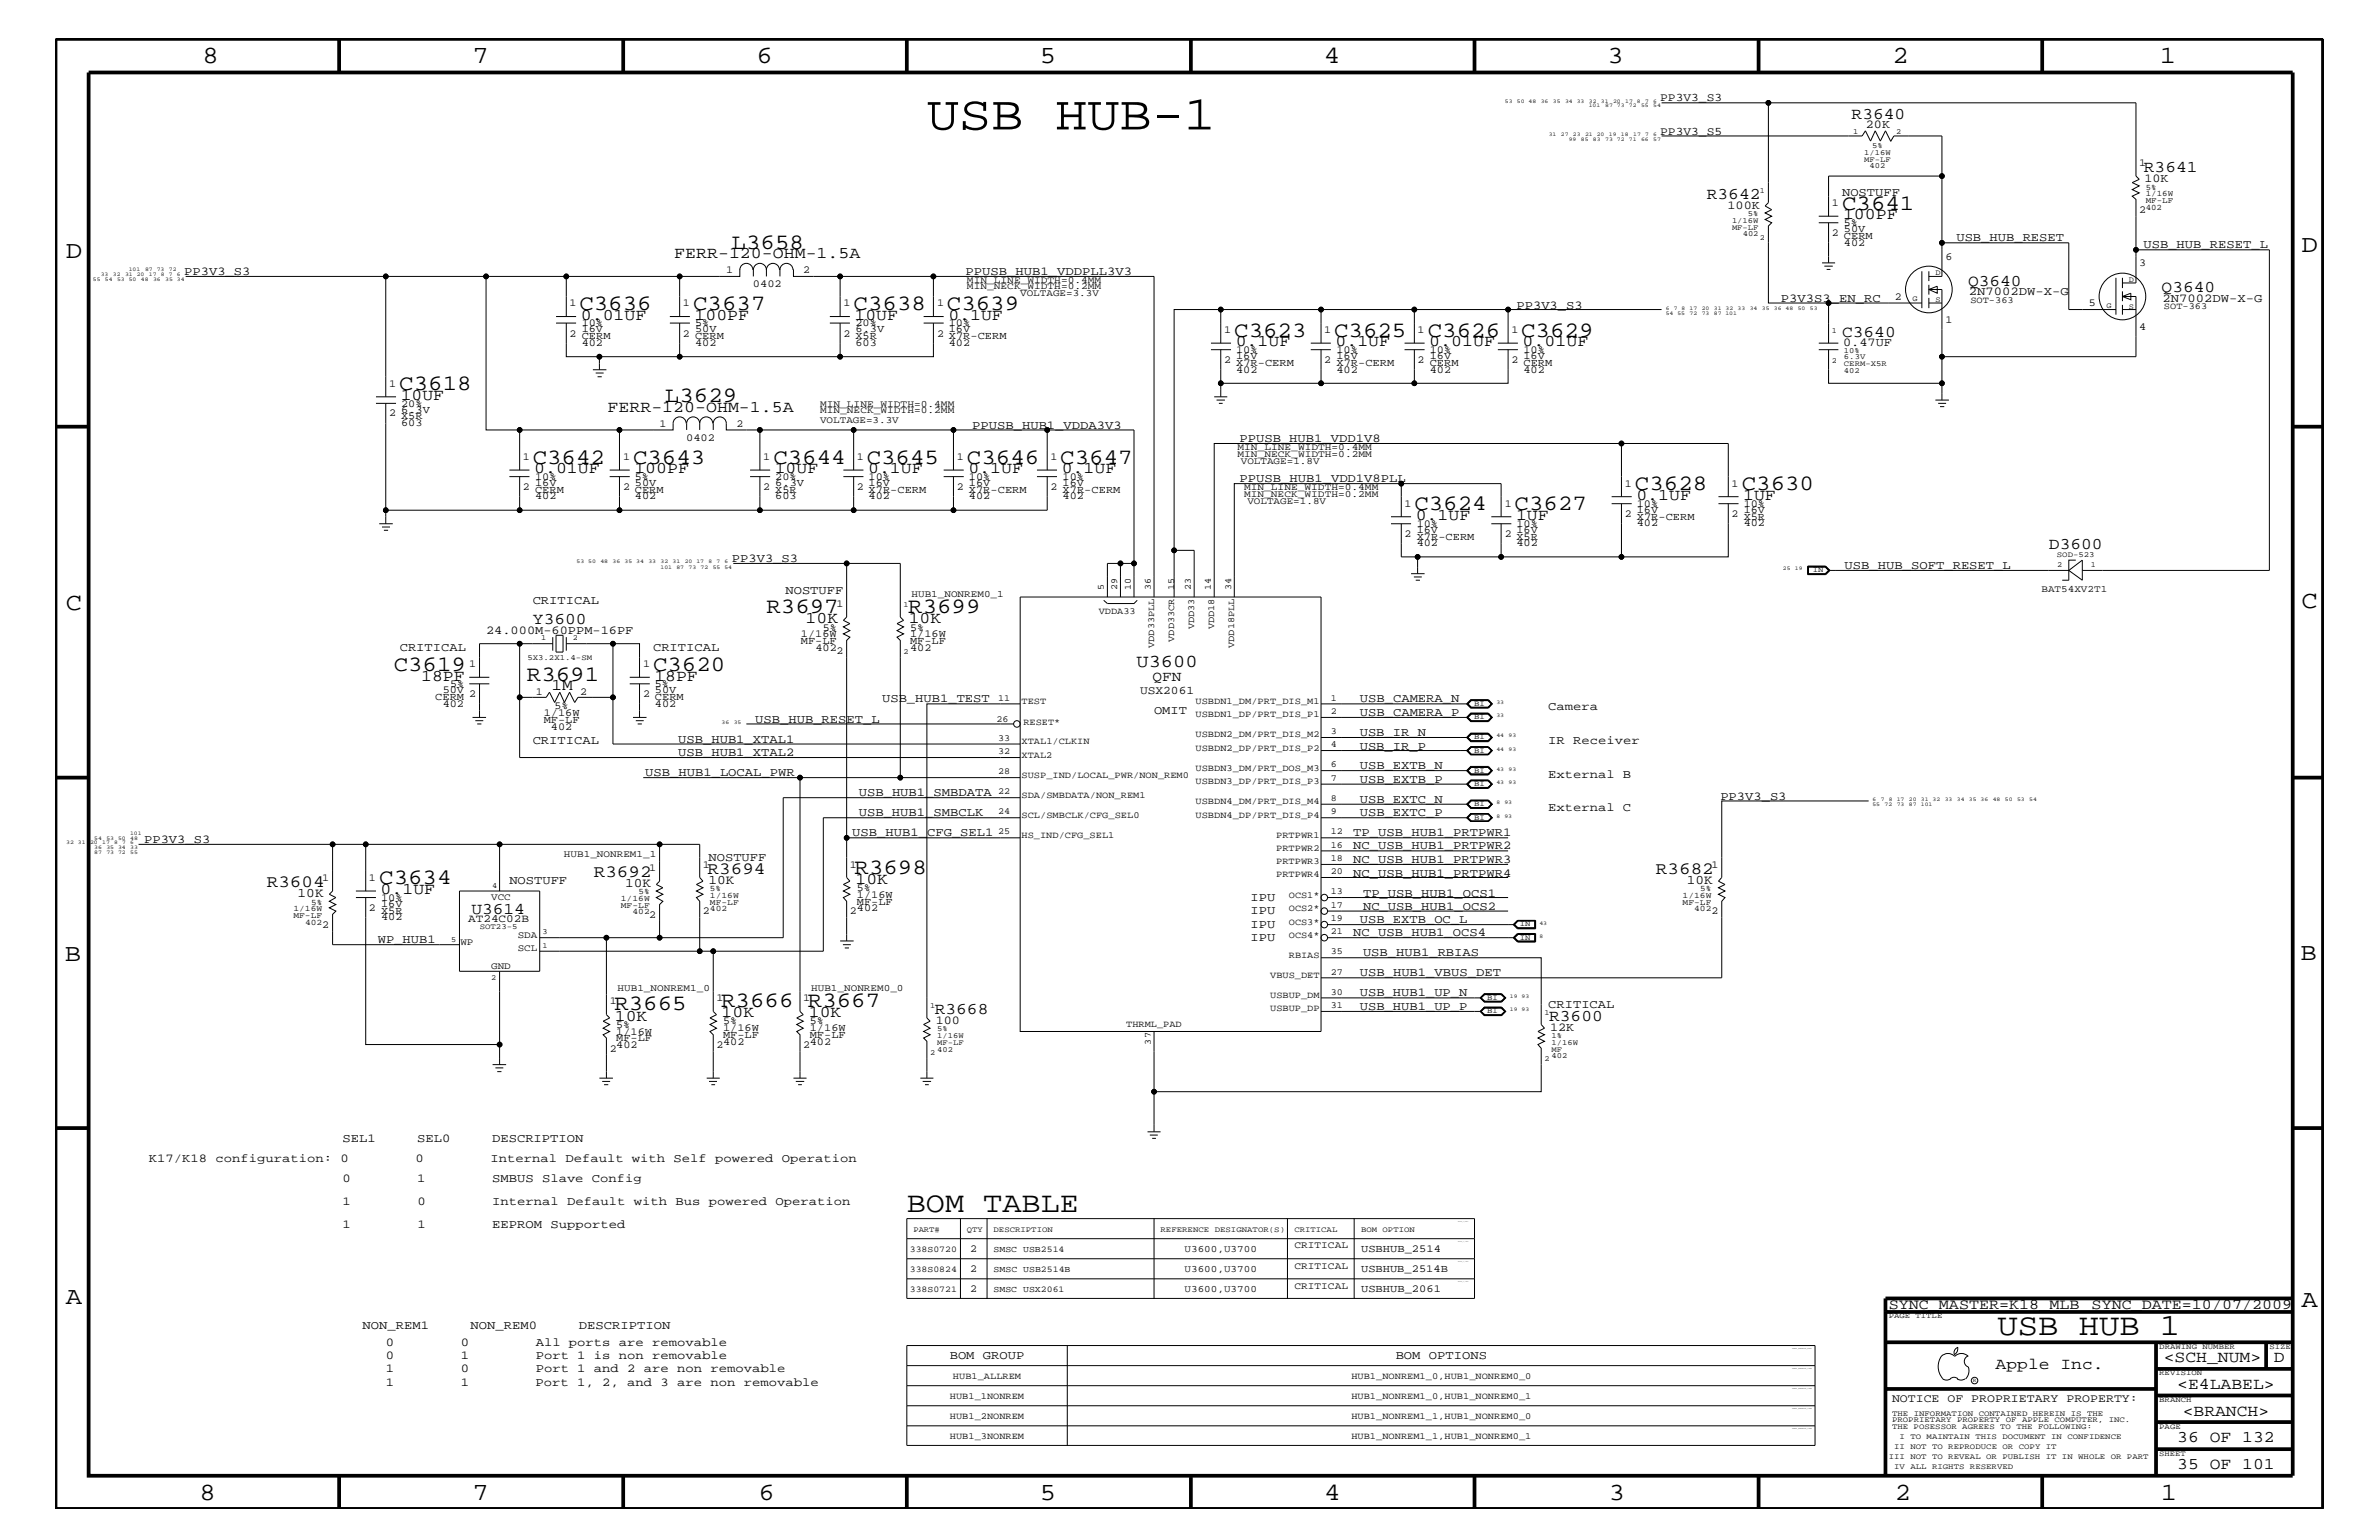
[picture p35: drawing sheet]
<svg xmlns="http://www.w3.org/2000/svg" width="432mm" height="279mm" viewBox="0 0 432 279" stroke-linecap="round" stroke-linejoin="round" font-family="sans-serif">
<defs><g id="words">
<text font-size="8.8" x="168.2" y="23.5">USB HUB-1</text>
<text font-size="5.6" x="362.5" y="242.3">USB HUB 1</text>
<text font-size="5.2" x="164.6" y="219.8">BOM TABLE</text>
<g font-size="4.5">
<text x="36.7" y="11.5">8</text>
<text x="85.8" y="11.5">7</text>
<text x="137.3" y="11.5">6</text>
<text x="188.7" y="11.5">5</text>
<text x="240.3" y="11.5">4</text>
<text x="291.8" y="11.5">3</text>
<text x="343.5" y="11.5">2</text>
<text x="392" y="11.5">1</text>
<text x="11.9" y="46.8">D</text>
<text x="417.7" y="45.7">D</text>
<text x="11.9" y="110.6">C</text>
<text x="417.7" y="110.3">C</text>
<text x="11.8" y="174.3">B</text>
<text x="417.6" y="174.2">B</text>
<text x="11.9" y="236.7">A</text>
<text x="417.7" y="237.1">A</text>
<text x="36.2" y="272.1">8</text>
<text x="85.8" y="272.1">7</text>
<text x="137.7" y="272.1">6</text>
<text x="188.7" y="272.1">5</text>
<text x="240.4" y="272.1">4</text>
<text x="292" y="272.1">3</text>
<text x="343.9" y="272.1">2</text>
<text x="392.2" y="272.1">1</text>
</g>
<g font-size="4">
<text x="334.3" y="38">C3641</text>
<text x="132.8" y="45.2">L3658</text>
<text x="105.2" y="56.2">C3636</text>
<text x="125.8" y="56.2">C3637</text>
<text x="154.9" y="56.2">C3638</text>
<text x="171.9" y="56.2">C3639</text>
<text x="224" y="61.1">C3623</text>
<text x="242.1" y="61.1">C3625</text>
<text x="259.2" y="61.1">C3626</text>
<text x="276.1" y="61.1">C3629</text>
<text x="72.5" y="70.7">C3618</text>
<text x="120.7" y="73">L3629</text>
<text x="96.7" y="84.1">C3642</text>
<text x="114.9" y="84.1">C3643</text>
<text x="140.4" y="84.1">C3644</text>
<text x="157.3" y="84.1">C3645</text>
<text x="175.5" y="84.1">C3646</text>
<text x="192.4" y="84.1">C3647</text>
<text x="296.8" y="88.9">C3628</text>
<text x="316.1" y="88.9">C3630</text>
<text x="256.7" y="92.6">C3624</text>
<text x="274.9" y="92.6">C3627</text>
<text x="139.1" y="111.2">R3697</text>
<text x="164.8" y="111.2">R3699</text>
<text x="71.5" y="121.7">C3619</text>
<text x="95.6" y="123.5">R3691</text>
<text x="118.5" y="121.7">C3620</text>
<text x="68.8" y="160.5">C3634</text>
<text x="155.1" y="158.5">R3698</text>
<text x="111.5" y="183.3">R3665</text>
<text x="130.9" y="182.7">R3666</text>
<text x="146.6" y="182.7">R3667</text>
</g>
<text font-size="3.3" x="206.3" y="121">U3600</text>
<g font-size="3.1">
<text x="48.4" y="160.9">R3604</text>
<text x="107.8" y="159.1">R3692</text>
<text x="128.4" y="158.5">R3694</text>
<text x="300.6" y="158.5">R3682</text>
</g>
<g font-size="3">
<text x="336.1" y="21.6">R3640</text>
<text x="389.1" y="31.2">R3641</text>
<text x="309.8" y="36.1">R3642</text>
<text x="334.5" y="39.8">100PF</text>
<text x="122.4" y="46.8">FERR-120-OHM-1.5A</text>
<text x="357.2" y="51.8">Q3640</text>
<text x="392.3" y="53">Q3640</text>
<text x="105.4" y="58">0.01UF</text>
<text x="126.1" y="58">100PF</text>
<text x="155.1" y="58">10UF</text>
<text x="172.1" y="58">0.1UF</text>
<text x="224.3" y="62.9">0.1UF</text>
<text x="242.4" y="62.9">0.1UF</text>
<text x="259.4" y="62.9">0.01UF</text>
<text x="276.4" y="62.9">0.01UF</text>
<text x="334.3" y="61.1">C3640</text>
<text x="72.7" y="72.6">10UF</text>
<text x="110.3" y="74.7">FERR-120-OHM-1.5A</text>
<text x="96.9" y="85.9">0.01UF</text>
<text x="115.1" y="85.9">100PF</text>
<text x="140.6" y="85.9">10UF</text>
<text x="157.6" y="85.9">0.1UF</text>
<text x="175.8" y="85.9">0.1UF</text>
<text x="192.7" y="85.9">0.1UF</text>
<text x="257" y="94.3">0.1UF</text>
<text x="275.2" y="94.3">1UF</text>
<text x="297" y="90.7">0.1UF</text>
<text x="316.4" y="90.7">1UF</text>
<text x="371.9" y="99.7">D3600</text>
<text x="96.7" y="113.1">Y3600</text>
<text x="146.2" y="113.1">10K</text>
<text x="164.9" y="113.1">10K</text>
<text x="76.5" y="123.5">18PF</text>
<text x="100.1" y="125.2">1M</text>
<text x="118.8" y="123.5">18PF</text>
<text x="155.3" y="160.3">10K</text>
<text x="69.1" y="162.2">0.1UF</text>
<text x="85.6" y="165.8">U3614</text>
<text x="111.6" y="185.2">10K</text>
<text x="131" y="184.6">10K</text>
<text x="146.8" y="184.6">10K</text>
<text x="169.7" y="184">R3668</text>
<text x="281.2" y="185.2">R3600</text>
<text x="362.2" y="248.4">Apple Inc.</text>
<text x="392.7" y="247.1">&lt;SCH_NUM&gt;</text>
<text x="395.2" y="252">&lt;E4LABEL&gt;</text>
<text x="412.7" y="247.1">D</text>
<text x="396.2" y="256.8">&lt;BRANCH&gt;</text>
<text x="395.2" y="261.6">36 OF 132</text>
<text x="395.2" y="266.6">35 OF 101</text>
</g>
<g font-size="2.7">
<text x="342.8" y="237.4">SYNC_MASTER=K18_MLB</text>
<text x="379.6" y="237.4">SYNC_DATE=10/07/2009</text>
</g>
<text font-size="2.6" x="209.2" y="123.5">QFN</text>
<g font-size="2.4">
<text x="113.5" y="160.9">10K</text>
<text x="128.6" y="160.3">10K</text>
<text x="306.2" y="160.3">10K</text>
<text x="54" y="162.8">10K</text>
</g>
<g font-size="2.2">
<text x="338.7" y="23.3">20K</text>
<text x="334.3" y="35.6">NOSTUFF</text>
<text x="389.2" y="33">10K</text>
<text x="313.5" y="37.9">100K</text>
<text x="355.1" y="43.8">USB_HUB_RESET</text>
<text x="389" y="45.1">USB_HUB_RESET_L</text>
<text x="33.4" y="49.9">PP3V3_S3</text>
<text x="175.3" y="49.9">PPUSB_HUB1_VDDPLL3V3</text>
<text x="357.4" y="53.5">2N7002DW-X-G</text>
<text x="275.3" y="56">PP3V3_S3</text>
<text x="323.3" y="54.7">P3V3S3_EN_RC</text>
<text x="392.5" y="54.7">2N7002DW-X-G</text>
<text x="334.5" y="62.9">0.47UF</text>
<text x="176.4" y="77.8">PPUSB_HUB1_VDDA3V3</text>
<text x="225" y="80.2">PPUSB_HUB1_VDD1V8</text>
<text x="225" y="87.5">PPUSB_HUB1_VDD1V8PLL</text>
<text x="132.8" y="102.1">PP3V3_S3</text>
<text x="142.6" y="107.7">NOSTUFF</text>
<text x="334.8" y="103.2">USB_HUB_SOFT_RESET_L</text>
<text x="96.7" y="109.5">CRITICAL</text>
<text x="72.6" y="118.1">CRITICAL</text>
<text x="88.2" y="115">24.000M-60PPM-16PF</text>
<text x="118.5" y="118.1">CRITICAL</text>
<text x="137.1" y="131.1">USB_HUB_RESET_L</text>
<text x="160.1" y="127.5">USB_HUB1_TEST</text>
<text x="209.5" y="129.6">OMIT</text>
<text x="246.8" y="127.5">USB_CAMERA_N</text>
<text x="246.8" y="129.9">USB_CAMERA_P</text>
<text x="281" y="128.9">Camera</text>
<text x="96.7" y="135">CRITICAL</text>
<text x="123.1" y="137.2">USB_HUB1_XTAL2</text>
<text x="123.1" y="134.7">USB_HUB1_XTAL1</text>
<text x="246.8" y="136">USB_IR_P</text>
<text x="246.8" y="133.5">USB_IR_N</text>
<text x="281" y="135">IR Receiver</text>
<text x="117.1" y="140.8">USB_HUB1_LOCAL_PWR</text>
<text x="246.8" y="139.6">USB_EXTB_N</text>
<text x="246.8" y="142">USB_EXTB_P</text>
<text x="281" y="141.1">External B</text>
<text x="155.9" y="148.1">USB_HUB1_SMBCLK</text>
<text x="155.9" y="144.5">USB_HUB1_SMBDATA</text>
<text x="246.8" y="148.1">USB_EXTC_P</text>
<text x="246.8" y="145.7">USB_EXTC_N</text>
<text x="281" y="147.1">External C</text>
<text x="312.3" y="145.1">PP3V3_S3</text>
<text x="26.2" y="152.9">PP3V3_S3</text>
<text x="154.7" y="151.8">USB_HUB1_CFG_SEL1</text>
<text x="245.6" y="151.8">TP_USB_HUB1_PRTPWR1</text>
<text x="245.6" y="154.1">NC_USB_HUB1_PRTPWR2</text>
<text x="92.5" y="160.5">NOSTUFF</text>
<text x="128.6" y="156.2">NOSTUFF</text>
<text x="245.6" y="156.6">NC_USB_HUB1_PRTPWR3</text>
<text x="245.6" y="159">NC_USB_HUB1_PRTPWR4</text>
<text x="227" y="163.5">IPU</text>
<text x="227" y="165.9">IPU</text>
<text x="246.8" y="167.5">USB_EXTB_OC_L</text>
<text x="247.4" y="165">NC_USB_HUB1_OCS2</text>
<text x="247.4" y="162.7">TP_USB_HUB1_OCS1</text>
<text x="68.6" y="171.1">WP_HUB1</text>
<text x="227" y="168.3">IPU</text>
<text x="227" y="170.7">IPU</text>
<text x="245.6" y="169.9">NC_USB_HUB1_OCS4</text>
<text x="247.4" y="173.5">USB_HUB1_RBIAS</text>
<text x="246.8" y="177.2">USB_HUB1_VBUS_DET</text>
<text x="169.8" y="185.8">100</text>
<text x="246.8" y="183.2">USB_HUB1_UP_P</text>
<text x="246.8" y="180.8">USB_HUB1_UP_N</text>
<text x="281" y="182.9">CRITICAL</text>
<text x="281.3" y="187">12K</text>
<text x="62.1" y="207.1">SEL1</text>
<text x="75.7" y="207.1">SEL0</text>
<text x="89.3" y="207.1">DESCRIPTION</text>
<text x="27" y="210.8">K17/K18 configuration: 0</text>
<text x="62.1" y="214.4">0</text>
<text x="75.4" y="210.8">0</text>
<text x="75.7" y="214.4">1</text>
<text x="89" y="210.8">Internal Default with Self powered Operation</text>
<text x="89.3" y="214.4">SMBUS Slave Config</text>
<text x="62.1" y="218.6">1</text>
<text x="75.7" y="218.6">0</text>
<text x="89.4" y="218.6">Internal Default with Bus powered Operation</text>
<text x="62.1" y="222.9">1</text>
<text x="75.7" y="222.9">1</text>
<text x="89.4" y="222.9">EEPROM Supported</text>
<text x="65.8" y="241.1">NON_REM1</text>
<text x="70" y="244.1">0</text>
<text x="83.6" y="244.1">0</text>
<text x="85.4" y="241.1">NON_REM0</text>
<text x="97.2" y="244.1">All ports are removable</text>
<text x="105.1" y="241.1">DESCRIPTION</text>
<text x="70" y="251.4">1</text>
<text x="70" y="248.9">1</text>
<text x="70" y="246.5">0</text>
<text x="83.6" y="251.4">1</text>
<text x="83.6" y="246.5">1</text>
<text x="83.6" y="248.9">0</text>
<text x="97.2" y="251.4">Port 1, 2, and 3 are non removable</text>
<text x="97.2" y="246.5">Port 1 is non removable</text>
<text x="97.2" y="248.9">Port 1 and 2 are non removable</text>
<text x="172.4" y="246.5">BOM GROUP</text>
<text x="253.3" y="246.5">BOM OPTIONS</text>
</g>
<g font-size="2.1">
<text x="301.3" y="18.4">PP3V3_S3</text>
<text x="301.3" y="24.4">PP3V3_S5</text>
<text x="206.9" y="125.9">USX2061</text>
<text x="343.4" y="254.4">NOTICE OF PROPRIETARY PROPERTY:</text>
</g>
<text font-size="2" x="85" y="167.2">AT24C02B</text>
<g font-size="1.9">
<text x="388.3" y="30.2">1</text>
<text x="332.5" y="37.4">1</text>
<text x="334.7" y="41">5%</text>
<text x="388.3" y="38.6">2</text>
<text x="332.5" y="42.9">2</text>
<text x="334.7" y="43.4">CERM</text>
<text x="334.7" y="42.1">50V</text>
<text x="334.7" y="44.6">402</text>
<text x="353.1" y="47.1">6</text>
<text x="131.8" y="49.6">1</text>
<text x="136.7" y="52.1">0402</text>
<text x="145.8" y="49.6">2</text>
<text x="388.3" y="48.3">3</text>
<text x="103.4" y="55.6">1</text>
<text x="105.6" y="59.2">10%</text>
<text x="124" y="55.6">1</text>
<text x="126.2" y="59.2">5%</text>
<text x="153.1" y="55.6">1</text>
<text x="155.3" y="59.2">20%</text>
<text x="170.1" y="55.6">1</text>
<text x="172.2" y="59.2">10%</text>
<text x="343.9" y="54.4">2</text>
<text x="353.1" y="58.6">1</text>
<text x="379.1" y="55.6">5</text>
<text x="388.3" y="59.8">4</text>
<text x="103.4" y="61.1">2 CERM</text>
<text x="105.6" y="62.8">402</text>
<text x="105.6" y="60.3">16V</text>
<text x="124" y="61.1">2 CERM</text>
<text x="126.2" y="62.8">402</text>
<text x="126.2" y="60.3">50V</text>
<text x="153.1" y="61.1">2 X5R</text>
<text x="155.3" y="62.8">603</text>
<text x="155.3" y="60.3">6.3V</text>
<text x="170.1" y="61.1">2 X7R-CERM</text>
<text x="172.2" y="60.3">16V</text>
<text x="172.2" y="62.8">402</text>
<text x="222.2" y="60.4">1</text>
<text x="222.2" y="65.9">2</text>
<text x="224.4" y="65.1">16V</text>
<text x="224.4" y="64">10%</text>
<text x="240.4" y="60.4">1</text>
<text x="240.4" y="65.9">2</text>
<text x="242.6" y="65.1">16V</text>
<text x="242.6" y="64">10%</text>
<text x="257.3" y="60.4">1</text>
<text x="257.3" y="65.9">2</text>
<text x="259.5" y="65.1">16V</text>
<text x="259.5" y="64">10%</text>
<text x="274.3" y="60.4">1</text>
<text x="274.3" y="65.9">2</text>
<text x="276.5" y="65.1">16V</text>
<text x="276.5" y="64">10%</text>
<text x="70.6" y="70.1">1</text>
<text x="224.4" y="66.4">X7R-CERM</text>
<text x="224.4" y="67.6">402</text>
<text x="242.6" y="66.4">X7R-CERM</text>
<text x="242.6" y="67.6">402</text>
<text x="259.5" y="67.6">402</text>
<text x="259.5" y="66.4">CERM</text>
<text x="276.5" y="67.6">402</text>
<text x="276.5" y="66.4">CERM</text>
<text x="70.6" y="75.6">2</text>
<text x="72.8" y="74.9">6.3V</text>
<text x="72.8" y="77.3">603</text>
<text x="72.8" y="76.1">X5R</text>
<text x="72.8" y="73.8">20%</text>
<text x="119.7" y="77.4">1</text>
<text x="133.7" y="77.4">2</text>
<text x="94.9" y="83.5">1</text>
<text x="113.1" y="83.5">1</text>
<text x="124.5" y="80">0402</text>
<text x="138.5" y="83.5">1</text>
<text x="155.5" y="83.5">1</text>
<text x="173.7" y="83.5">1</text>
<text x="190.7" y="83.5">1</text>
<text x="94.9" y="88.9">2</text>
<text x="97.1" y="89.4">CERM</text>
<text x="97.1" y="88.2">16V</text>
<text x="97.1" y="87.1">10%</text>
<text x="113.1" y="88.9">2</text>
<text x="115.2" y="89.4">CERM</text>
<text x="115.2" y="88.2">50V</text>
<text x="115.2" y="87.1">5%</text>
<text x="138.5" y="88.9">2</text>
<text x="140.7" y="89.4">X5R</text>
<text x="140.7" y="87.1">20%</text>
<text x="140.7" y="88.2">6.3V</text>
<text x="155.5" y="88.9">2</text>
<text x="157.6" y="88.2">16V</text>
<text x="157.6" y="89.4">X7R-CERM</text>
<text x="157.6" y="87.1">10%</text>
<text x="173.7" y="88.9">2</text>
<text x="175.9" y="88.2">16V</text>
<text x="175.9" y="89.4">X7R-CERM</text>
<text x="175.9" y="87.1">10%</text>
<text x="190.7" y="88.9">2</text>
<text x="192.9" y="89.4">X7R-CERM</text>
<text x="192.9" y="88.2">16V</text>
<text x="192.9" y="87.1">10%</text>
<text x="294.9" y="88.3">1</text>
<text x="314.3" y="88.3">1</text>
<text x="97.1" y="90.6">402</text>
<text x="115.2" y="90.6">402</text>
<text x="140.7" y="90.6">603</text>
<text x="157.6" y="90.6">402</text>
<text x="175.9" y="90.6">402</text>
<text x="192.9" y="90.6">402</text>
<text x="254.9" y="92">1</text>
<text x="257.1" y="95.6">10%</text>
<text x="273.1" y="92">1</text>
<text x="275.3" y="95.6">10%</text>
<text x="294.9" y="93.8">2</text>
<text x="297.1" y="94.3">X7R-CERM</text>
<text x="297.1" y="92">10%</text>
<text x="297.1" y="95.4">402</text>
<text x="297.1" y="93.1">16V</text>
<text x="314.3" y="93.8">2</text>
<text x="316.5" y="95.4">402</text>
<text x="316.5" y="94.3">X5R</text>
<text x="316.5" y="93.1">16V</text>
<text x="316.5" y="92">10%</text>
<text x="254.9" y="97.4">2</text>
<text x="257.1" y="99.1">402</text>
<text x="257.1" y="96.7">16V</text>
<text x="257.1" y="97.9">X7R-CERM</text>
<text x="273.1" y="97.4">2</text>
<text x="275.3" y="97.9">X5R</text>
<text x="275.3" y="96.7">16V</text>
<text x="275.3" y="99.1">402</text>
<text x="151.8" y="110.2">1</text>
<text x="145.4" y="116.8">MF-LF</text>
<text x="145.4" y="115.6">1/16W</text>
<text x="148" y="118.1">402</text>
<text x="149.4" y="114.4">5%</text>
<text x="151.8" y="118.6">2</text>
<text x="165.2" y="114.4">5%</text>
<text x="165.2" y="115.6">1/16W</text>
<text x="165.2" y="116.8">MF-LF</text>
<text x="165.2" y="118.1">402</text>
<text x="80.3" y="125.8">50V</text>
<text x="81.7" y="124.7">5%</text>
<text x="85.2" y="121">1</text>
<text x="116.8" y="121">1</text>
<text x="118.9" y="125.8">50V</text>
<text x="118.9" y="124.7">5%</text>
<text x="79" y="127">CERM</text>
<text x="80.3" y="128.2">402</text>
<text x="85.2" y="126.5">2</text>
<text x="97.3" y="126.2">1</text>
<text x="98.7" y="129.9">1/16W</text>
<text x="98.7" y="131.1">MF-LF</text>
<text x="100.7" y="128.7">5%</text>
<text x="105.3" y="126.2">2</text>
<text x="116.8" y="126.5">2</text>
<text x="118.9" y="128.2">402</text>
<text x="118.9" y="127">CERM</text>
<text x="100" y="132.4">402</text>
<text x="58.5" y="159.9">1</text>
<text x="67" y="159.9">1</text>
<text x="117.9" y="158">1</text>
<text x="127.6" y="157.4">1</text>
<text x="154.3" y="157.4">1</text>
<text x="155.5" y="161.7">5%</text>
<text x="310.6" y="157.4">1</text>
<text x="67" y="165.3">2</text>
<text x="69.2" y="164.5">16V</text>
<text x="69.2" y="163.5">10%</text>
<text x="69.2" y="165.8">X5R</text>
<text x="69.2" y="167">402</text>
<text x="117.9" y="166.5">2</text>
<text x="127.6" y="165.9">2</text>
<text x="154.3" y="165.9">2</text>
<text x="155.5" y="165.3">402</text>
<text x="155.5" y="164.1">MF-LF</text>
<text x="155.5" y="162.8">1/16W</text>
<text x="310.6" y="165.9">2</text>
<text x="58.5" y="168.3">2</text>
<text x="110.7" y="182.2">1</text>
<text x="130" y="181.6">1</text>
<text x="131.2" y="185.9">5%</text>
<text x="145.8" y="181.6">1</text>
<text x="147" y="185.9">5%</text>
<text x="110.7" y="190.8">2</text>
<text x="111.8" y="186.5">5%</text>
<text x="111.8" y="187.7">1/16W</text>
<text x="111.8" y="190.2">402</text>
<text x="111.8" y="188.9">MF-LF</text>
<text x="130" y="190.2">2</text>
<text x="131.2" y="189.5">402</text>
<text x="131.2" y="188.3">MF-LF</text>
<text x="131.2" y="187.1">1/16W</text>
<text x="145.8" y="190.2">2</text>
<text x="147" y="187.1">1/16W</text>
<text x="147" y="188.3">MF-LF</text>
<text x="147" y="189.5">402</text>
<text x="176.1" y="227.1">2</text>
<text x="247.1" y="227.1">USBHUB_2514</text>
<text x="176.1" y="230.7">2</text>
<text x="247.1" y="230.7">USBHUB_2514B</text>
<text x="176.1" y="234.4">2</text>
<text x="247.1" y="234.4">USBHUB_2061</text>
</g>
<g font-size="1.8">
<text x="175.5" y="51.3">MIN_LINE_WIDTH=0.4MM</text>
<text x="175.5" y="52.5">MIN_NECK_WIDTH=0.2MM</text>
<text x="185.2" y="53.8">VOLTAGE=3.3V</text>
<text x="148.8" y="75">MIN_NECK_WIDTH=0.2MM</text>
<text x="148.8" y="73.8">MIN_LINE_WIDTH=0.4MM</text>
<text x="148.8" y="76.8">VOLTAGE=3.3V</text>
<text x="224.6" y="81.6">MIN_LINE_WIDTH=0.4MM</text>
<text x="224.6" y="82.8">MIN_NECK_WIDTH=0.2MM</text>
<text x="225.2" y="84.1">VOLTAGE=1.8V</text>
<text x="225.8" y="88.9">MIN_LINE_WIDTH=0.4MM</text>
<text x="225.8" y="90.1">MIN_NECK_WIDTH=0.2MM</text>
<text x="226.4" y="91.4">VOLTAGE=1.8V</text>
<text x="370.5" y="107.5">BAT54XV2T1</text>
<text x="165.4" y="108.3">HUB1_NONREM0_1</text>
<text x="102.4" y="155.6">HUB1_NONREM1_1</text>
<text x="89.2" y="163.4">VCC</text>
<text x="83.6" y="171.5">WP</text>
<text x="94" y="170.2">SDA</text>
<text x="94" y="172.5">SCL</text>
<text x="89.2" y="175.9">GND</text>
<text x="112.1" y="179.9">HUB1_NONREM1_0</text>
<text x="147.2" y="179.9">HUB1_NONREM0_0</text>
<text x="215" y="227.1">U3600,U3700</text>
<text x="234.9" y="226.5">CRITICAL</text>
<text x="215" y="230.7">U3600,U3700</text>
<text x="234.9" y="233.8">CRITICAL</text>
<text x="234.9" y="230.2">CRITICAL</text>
<text x="215" y="234.4">U3600,U3700</text>
</g>
<g font-size="1.7">
<text x="357.6" y="54.9">SOT-363</text>
<text x="392.8" y="56.1">SOT-363</text>
<text x="200.3" y="107.1" transform="rotate(-90 200.3 107.1)">5</text>
<text x="202.8" y="107.1" transform="rotate(-90 202.8 107.1)">29</text>
<text x="205.2" y="107.1" transform="rotate(-90 205.2 107.1)">10</text>
<text x="208.9" y="107.1" transform="rotate(-90 208.9 107.1)">36</text>
<text x="213.1" y="107.1" transform="rotate(-90 213.1 107.1)">15</text>
<text x="216.2" y="107.1" transform="rotate(-90 216.2 107.1)">23</text>
<text x="219.8" y="107.1" transform="rotate(-90 219.8 107.1)">14</text>
<text x="223.4" y="107.1" transform="rotate(-90 223.4 107.1)">34</text>
<text x="199.4" y="111.4">VDDA33</text>
<text x="209.5" y="117.5" transform="rotate(-90 209.5 117.5)">VDD33PLL</text>
<text x="213.1" y="116.4" transform="rotate(-90 213.1 116.4)">VDD33CR</text>
<text x="216.7" y="114.2" transform="rotate(-90 216.7 114.2)">VDD33</text>
<text x="220.4" y="114.2" transform="rotate(-90 220.4 114.2)">VDD18</text>
<text x="224" y="117.5" transform="rotate(-90 224 117.5)">VDD18PLL</text>
<text x="180.8" y="130.9">26</text>
<text x="181.2" y="127.1">11</text>
<text x="185.4" y="127.7">TEST</text>
<text x="185.8" y="131.5">RESET*</text>
<text x="217" y="127.7">USBDN1_DM/PRT_DIS_M1</text>
<text x="217" y="130.2">USBDN1_DP/PRT_DIS_P1</text>
<text x="241.6" y="127.1">1</text>
<text x="241.6" y="129.6">2</text>
<text x="181.2" y="134.4">33</text>
<text x="181.2" y="136.8">32</text>
<text x="185.4" y="135">XTAL1/CLKIN</text>
<text x="185.4" y="137.4">XTAL2</text>
<text x="217" y="133.8">USBDN2_DM/PRT_DIS_M2</text>
<text x="217" y="136.2">USBDN2_DP/PRT_DIS_P2</text>
<text x="241.6" y="133.2">3</text>
<text x="241.6" y="135.6">4</text>
<text x="181.2" y="140.4">28</text>
<text x="185.4" y="141.1">SUSP_IND/LOCAL_PWR/NON_REM0</text>
<text x="217" y="142.3">USBDN3_DP/PRT_DIS_P3</text>
<text x="217" y="139.8">USBDN3_DM/PRT_DOS_M3</text>
<text x="241.6" y="139.2">6</text>
<text x="241.6" y="141.7">7</text>
<text x="181.2" y="147.7">24</text>
<text x="181.2" y="144">22</text>
<text x="185.4" y="144.7">SDA/SMBDATA/NON_REM1</text>
<text x="185.4" y="148.4">SCL/SMBCLK/CFG_SEL0</text>
<text x="217" y="145.9">USBDN4_DM/PRT_DIS_M4</text>
<text x="217" y="148.4">USBDN4_DP/PRT_DIS_P4</text>
<text x="241.6" y="145.3">8</text>
<text x="241.6" y="147.7">9</text>
<text x="181.2" y="151.3">25</text>
<text x="185.4" y="152">HS_IND/CFG_SEL1</text>
<text x="231.6" y="154.4">PRTPWR2</text>
<text x="231.6" y="152">PRTPWR1</text>
<text x="241.6" y="151.3">12</text>
<text x="241.6" y="153.8">16</text>
<text x="231.6" y="159.2">PRTPWR4</text>
<text x="231.6" y="156.8">PRTPWR3</text>
<text x="241.6" y="156.2">18</text>
<text x="241.6" y="158.6">20</text>
<text x="233.9" y="162.8">OCS1*</text>
<text x="233.9" y="165.3">OCS2*</text>
<text x="233.9" y="167.8">OCS3*</text>
<text x="241.6" y="162.2">13</text>
<text x="241.6" y="164.7">17</text>
<text x="241.6" y="167.1">19</text>
<text x="233.9" y="173.8">RBIAS</text>
<text x="233.9" y="170.1">OCS4*</text>
<text x="241.6" y="169.5">21</text>
<text x="241.6" y="173.2">35</text>
<text x="230.5" y="177.4">VBUS_DET</text>
<text x="241.6" y="176.8">27</text>
<text x="230.5" y="181">USBUP_DM</text>
<text x="230.5" y="183.5">USBUP_DP</text>
<text x="241.6" y="180.5">30</text>
<text x="241.6" y="182.9">31</text>
<text x="204.4" y="186.3">THRML_PAD</text>
<text x="208.9" y="189.5" transform="rotate(-90 208.9 189.5)">37</text>
<text x="173" y="250.1">HUB1_ALLREM</text>
<text x="245.3" y="250.1">HUB1_NONREM1_0,HUB1_NONREM0_0</text>
<text x="172.4" y="253.8">HUB1_1NONREM</text>
<text x="172.4" y="257.4">HUB1_2NONREM</text>
<text x="245.3" y="253.8">HUB1_NONREM1_0,HUB1_NONREM0_1</text>
<text x="245.3" y="257.4">HUB1_NONREM1_1,HUB1_NONREM0_0</text>
<text x="172.4" y="261.1">HUB1_3NONREM</text>
<text x="245.3" y="261.1">HUB1_NONREM1_1,HUB1_NONREM0_1</text>
</g>
<g font-size="1.6">
<text x="165.1" y="227.1">338S0720</text>
<text x="180.3" y="227.1">SMSC USB2514</text>
<text x="165.1" y="230.7">338S0824</text>
<text x="180.3" y="230.7">SMSC USB2514B</text>
<text x="165.1" y="234.4">338S0721</text>
<text x="180.3" y="234.4">SMSC USX2061</text>
</g>
<g font-size="1.5">
<text x="389.5" y="34.4">5%</text>
<text x="389.5" y="35.6">1/16W</text>
<text x="389.5" y="38">402</text>
<text x="389.5" y="36.8">MF-LF</text>
<text x="128.9" y="161.7">5%</text>
<text x="308.6" y="161.7">5%</text>
<text x="53.3" y="165.3">1/16W</text>
<text x="53.3" y="166.5">MF-LF</text>
<text x="55.4" y="167.8">402</text>
<text x="56.5" y="164.1">5%</text>
<text x="112.7" y="163.5">1/16W</text>
<text x="112.7" y="164.7">MF-LF</text>
<text x="114.8" y="165.9">402</text>
<text x="115.9" y="162.2">5%</text>
<text x="128.9" y="165.3">402</text>
<text x="128.9" y="164.1">MF-LF</text>
<text x="128.9" y="162.8">1/16W</text>
<text x="305.4" y="162.8">1/16W</text>
<text x="305.4" y="164.1">MF-LF</text>
<text x="307.5" y="165.3">402</text>
</g>
<g font-size="1.4">
<text x="336.4" y="24.3">1</text>
<text x="338.4" y="29.3">MF-LF</text>
<text x="338.4" y="28.1">1/16W</text>
<text x="339.8" y="26.9">5%</text>
<text x="344.2" y="24.3">2</text>
<text x="319.4" y="35">1</text>
<text x="339.3" y="30.5">402</text>
<text x="314.4" y="40.4">1/16W</text>
<text x="314.4" y="41.7">MF-LF</text>
<text x="317.2" y="39.2">5%</text>
<text x="316.3" y="42.9">402</text>
<text x="319.4" y="43.5">2</text>
<text x="351.3" y="49.9">D</text>
<text x="386.4" y="51.1">D</text>
<text x="347.1" y="54.6">G</text>
<text x="351.3" y="54.7">S</text>
<text x="382.4" y="55.8">G</text>
<text x="386.4" y="56">S</text>
<text x="332.5" y="60.4">1</text>
<text x="332.5" y="65.9">2</text>
<text x="334.7" y="64">10%</text>
<text x="334.7" y="65.1">6.3V</text>
<text x="334.7" y="67.6">402</text>
<text x="334.7" y="66.4">CERM-X5R</text>
<text x="373.3" y="101">SOD-523</text>
<text x="329" y="103.8">IN</text>
<text x="373.4" y="102.9">2</text>
<text x="379.5" y="102.9">1</text>
<text x="164" y="110.2">1</text>
<text x="95.7" y="119.8">5X3.2X1.4-SM</text>
<text x="98.2" y="116.2">1</text>
<text x="104" y="116.2">2</text>
<text x="164" y="118.6">2</text>
<text x="267.5" y="130.5">BI</text>
<text x="267.5" y="128">BI</text>
<text x="267.5" y="136.6">BI</text>
<text x="267.5" y="134.1">BI</text>
<text x="267.5" y="142.6">BI</text>
<text x="267.5" y="140.2">BI</text>
<text x="267.5" y="148.7">BI</text>
<text x="267.5" y="146.2">BI</text>
<text x="89.3" y="161.1">4</text>
<text x="81.9" y="170.9">5</text>
<text x="87.1" y="168.6">SOT23-5</text>
<text x="98.5" y="172.1">1</text>
<text x="98.5" y="169.5">3</text>
<text x="275.8" y="170.5">IN</text>
<text x="275.8" y="168.1">IN</text>
<text x="89.2" y="177.8">2</text>
<text x="168.8" y="182.9">1</text>
<text x="269.9" y="183.8">BI</text>
<text x="269.9" y="181.4">BI</text>
<text x="280.3" y="184.1">1</text>
<text x="168.8" y="191.4">2</text>
<text x="170.1" y="187.1">5%</text>
<text x="170.1" y="188.3">1/16W</text>
<text x="170.1" y="189.5">MF-LF</text>
<text x="170.1" y="190.8">402</text>
<text x="281.6" y="189.5">1/16W</text>
<text x="281.6" y="190.8">MF</text>
<text x="281.6" y="188.3">1%</text>
<text x="281.6" y="192">402</text>
<text x="280.3" y="192.6">2</text>
<text x="165.8" y="223.5">PART#</text>
<text x="175.5" y="223.5">QTY</text>
<text x="180.3" y="223.5">DESCRIPTION</text>
<text x="210.7" y="223.5">REFERENCE DESIGNATOR(S)</text>
<text x="234.9" y="223.5">CRITICAL</text>
<text x="247.1" y="223.5">BOM OPTION</text>
<text x="342.8" y="239.2">PAGE TITLE</text>
<text x="391.9" y="244.7">DRAWING NUMBER</text>
<text x="411.9" y="244.7">SIZE</text>
<text x="391.9" y="249.5">REVISION</text>
<text x="343.4" y="256.8">THE INFORMATION CONTAINED HEREIN IS THE</text>
<text x="391.9" y="254.4">BRANCH</text>
<text x="343.4" y="259.3">THE POSESSOR AGREES TO THE FOLLOWING:</text>
<text x="343.4" y="258">PROPRIETARY PROPERTY OF APPLE COMPUTER, INC.</text>
<text x="343.8" y="262.9">II NOT TO REPRODUCE OR COPY IT</text>
<text x="344.8" y="261.1">I TO MAINTAIN THIS DOCUMENT IN CONFIDENCE</text>
<text x="391.9" y="259.3">PAGE</text>
<text x="342.8" y="264.7">III NOT TO REVEAL OR PUBLISH IT IN WHOLE OR PART</text>
<text x="343.8" y="266.6">IV ALL RIGHTS RESERVED</text>
<text x="391.9" y="264.1">SHEET</text>
</g>
<g font-size="1">
<text x="273.1" y="18.7">53</text>
<text x="275.3" y="18.7">50 48</text>
<text x="279.7" y="18.7">36</text>
<text x="281.9" y="18.7">35</text>
<text x="284.1" y="18.7">34 33</text>
<text x="288.4" y="19.5">101</text>
<text x="288.4" y="18.7">32</text>
<text x="290.6" y="18.7">31</text>
<text x="291.3" y="19.5">87 73</text>
<text x="292.8" y="18.7">20</text>
<text x="295" y="18.7">17 8</text>
<text x="295.7" y="19.5">72</text>
<text x="297.9" y="19.5">55</text>
<text x="298.6" y="18.7">7</text>
<text x="300.1" y="19.5">54</text>
<text x="300.1" y="18.7">6</text>
<text x="281.1" y="24.7">31</text>
<text x="283.3" y="24.7">27</text>
<text x="284.7" y="25.5">99</text>
<text x="285.5" y="24.7">23</text>
<text x="286.9" y="25.5">85</text>
<text x="287.7" y="24.7">21 20</text>
<text x="289.1" y="25.5">83</text>
<text x="291.3" y="25.5">73 72</text>
<text x="292" y="24.7">19</text>
<text x="294.2" y="24.7">18</text>
<text x="295.7" y="25.5">71</text>
<text x="296.4" y="24.7">17</text>
<text x="297.9" y="25.5">66</text>
<text x="298.6" y="24.7">7</text>
<text x="300.1" y="24.7">6</text>
<text x="300.1" y="25.5">57</text>
<text x="16.8" y="51">55</text>
<text x="18.3" y="50.2">33</text>
<text x="19.1" y="51">54</text>
<text x="20.5" y="50.2">32</text>
<text x="21.3" y="51">53 50</text>
<text x="22.7" y="50.2">31 20</text>
<text x="23.4" y="49.2">101</text>
<text x="25.6" y="51">48</text>
<text x="26.3" y="49.2">87 73</text>
<text x="27" y="50.2">17</text>
<text x="27.8" y="51">36</text>
<text x="29.2" y="50.2">8</text>
<text x="30" y="51">35 34</text>
<text x="30.6" y="50.2">7</text>
<text x="30.6" y="49.2">72</text>
<text x="32.1" y="50.2">6</text>
<text x="302.3" y="56.2">6</text>
<text x="302.3" y="57.1">54 55</text>
<text x="303.8" y="56.2">7</text>
<text x="305.2" y="56.2">8</text>
<text x="306.7" y="56.2">17</text>
<text x="306.7" y="57.1">72</text>
<text x="308.9" y="56.2">20</text>
<text x="308.9" y="57.1">73</text>
<text x="311.1" y="56.2">31 32</text>
<text x="311.1" y="57.1">87 101</text>
<text x="315.4" y="56.2">33</text>
<text x="317.6" y="56.2">34</text>
<text x="319.8" y="56.2">35</text>
<text x="322" y="56.2">36 48</text>
<text x="326.3" y="56.2">50</text>
<text x="328.5" y="56.2">53</text>
<text x="104.6" y="102.2">53 50</text>
<text x="109" y="102.2">48</text>
<text x="111.2" y="102.2">36</text>
<text x="113.4" y="102.2">35 34</text>
<text x="117.7" y="102.2">33</text>
<text x="119.9" y="103.2">101</text>
<text x="119.9" y="102.2">32</text>
<text x="122.1" y="102.2">31</text>
<text x="122.8" y="103.2">87</text>
<text x="124.3" y="102.2">20 17</text>
<text x="125" y="103.2">73</text>
<text x="127.2" y="103.2">72</text>
<text x="128.6" y="102.2">8</text>
<text x="129.4" y="103.2">55 54</text>
<text x="130" y="102.2">7</text>
<text x="131.5" y="102.2">6</text>
<text x="323.6" y="103.5">25</text>
<text x="325.8" y="103.5">19</text>
<text x="131" y="131.3">36</text>
<text x="133.2" y="131.3">35</text>
<text x="271.6" y="130.2">33</text>
<text x="271.6" y="127.7">33</text>
<text x="271.6" y="136.2">44</text>
<text x="271.6" y="133.8">44</text>
<text x="273.8" y="136.2">93</text>
<text x="273.8" y="133.8">93</text>
<text x="271.6" y="142.3">43</text>
<text x="271.6" y="139.8">43</text>
<text x="273.8" y="142.3">93</text>
<text x="273.8" y="139.8">93</text>
<text x="271.6" y="148.4">8</text>
<text x="271.6" y="145.9">8</text>
<text x="273" y="148.4">93</text>
<text x="273" y="145.9">93</text>
<text x="339.9" y="145.3">6</text>
<text x="339.9" y="146.2">55</text>
<text x="341.4" y="145.3">7</text>
<text x="342.1" y="146.2">72</text>
<text x="342.8" y="145.3">8</text>
<text x="344.3" y="145.3">17</text>
<text x="344.3" y="146.2">73</text>
<text x="346.5" y="145.3">20</text>
<text x="346.5" y="146.2">87</text>
<text x="348.7" y="146.2">101</text>
<text x="348.7" y="145.3">31 32</text>
<text x="353" y="145.3">33</text>
<text x="355.2" y="145.3">34</text>
<text x="357.4" y="145.3">35 36</text>
<text x="361.7" y="145.3">48</text>
<text x="363.9" y="145.3">50</text>
<text x="366.1" y="145.3">53</text>
<text x="368.3" y="145.3">54</text>
<text x="12" y="153.2">32 31</text>
<text x="16.3" y="153.2">20</text>
<text x="17.1" y="154">36</text>
<text x="17.1" y="152.3">54</text>
<text x="17.1" y="154.9">87</text>
<text x="18.5" y="153.2">17</text>
<text x="19.3" y="154">35 34</text>
<text x="19.3" y="152.3">53 50</text>
<text x="19.3" y="154.9">73 72</text>
<text x="20.7" y="153.2">8</text>
<text x="22.2" y="153.2">7</text>
<text x="23.6" y="154">33</text>
<text x="23.6" y="153.2">6</text>
<text x="23.6" y="152.3">48</text>
<text x="23.6" y="151.4">101</text>
<text x="23.6" y="154.9">55</text>
<text x="279.4" y="167.8">43</text>
<text x="279.4" y="170.1">8</text>
<text x="274.1" y="183.5">19 93</text>
<text x="274.1" y="181">19 93</text>
<text x="358.1" y="250.7">R</text>
</g>
<g font-size=".3">
<text x="325.3" y="244.7">TABLE_BOMGROUP_HEAD</text>
<text x="325.3" y="252">TABLE_BOMGROUP_ITEM</text>
<text x="325.3" y="248.4">TABLE_BOMGROUP_ITEM</text>
<text x="325.3" y="255.6">TABLE_BOMGROUP_ITEM</text>
<text x="325.3" y="259.3">TABLE_BOMGROUP_ITEM</text>
</g>
</g></defs>
<g fill="none" stroke="#000" stroke-width=".18">
<path d="M301.6 18.7h86.1v13.2l.6 .6-1.3 .6 1.3 .6-1.3 .7 1.3 .6-1.3 .6 .7 .6v9.1h24.2v58.2h-33.9M321 18.7v18.1l-.6 .6 1.2 .6-1.2 .6 1.2 .6-1.2 .6 1.2 .6-.6 .6v14h10.9M301.6 24.7h36.4l.6-1 .9 1.9 .9-1.9 .9 1.9 .9-1.9 1 1.9M330.1 39.2h3.6M343.2 25.7l.5-1h8.8v19.4M352.5 31.9h-20.6v7.3M33.7 50.2h54.5M70 50.2v21.8M100.9 58.6h3.7M100.9 57.4h3.7M102.8 58.6v6.1h6v2.4M102.8 50.2h-14.6v27.8h6.1v7.3"/>
<path d="M121.6 58.6h3.6M121.6 57.4h3.6M123.4 58.6v6.1h-14.6M123.4 50.2h-20.6v7.2M134.3 48.9v1.3h-10.9v7.2M134.3 49a1.19 1.19 0 0 1 1.2-1.2 1.19 1.19 0 0 1 1.2 1.2M136.7 49a1.19 1.19 0 0 1 1.2-1.2 1.19 1.19 0 0 1 1.2 1.2 1.19 1.19 0 0 1 1.2-1.2 1.19 1.19 0 0 1 1.2 1.2M136.7 48.9v1.3M139.1 48.9v1.3M141.6 49a1.19 1.19 0 0 1 1.1-1.2 1.19 1.19 0 0 1 1.2 1.2M141.6 48.9v1.3M144 48.9v1.3h8.5v7.2"/>
<path d="M150.6 58.6h3.7M150.6 57.4h3.7M152.5 58.6v6.1h-29.1M152.5 50.2h16.9M167.6 58.6h3.7M167.6 57.4h3.7M169.4 58.6v6.1h-16.9M169.4 57.4v-7.2h40.1v58.1M221.6 56.2h18.2v6.1M239.8 56.2h16.9v6.1M256.7 56.2h17v6.1M273.7 56.2h27.9"/>
<path d="M330.1 40.4h3.6M330.7 47.7h2.4M331.1 48.3h1.6M331.6 48.9h.6M331.9 40.4v7.3M348.8 55h-16.9v7.3M348.8 49.2v6.7M350.1 52.5l1.5-.6v1.3zM350.1 50.2h2.4v-6.1h23v12.1h8.5M350.1 52.5h2.4v17M350.1 49.2v1.8M350.1 51.7v1.8"/>
<path d="M350.1 54v1.9M350.1 55h2.4M384 50.4v6.7M385.2 53.8l1.6-.6v1.2zM385.2 53.8h2.5v10.9h-35.2M385.2 50.4v1.9M385.2 52.9v1.7M385.2 55.3v1.8M385.2 56.2h2.5M387.7 45.3v6h-2.5M68.2 73.2h3.7M68.2 72h3.7"/>
<path d="M70 73.2v19.4h24.3v-6.1M94.3 78h18.1M107.6 67.1h2.5M108.1 67.7h1.5M108.5 68.4h.7M124.5 76.8a1.19 1.19 0 0 0-1.1-1.2 1.19 1.19 0 0 0-1.2 1.2v1.2h-9.8v7.3M127 76.8a1.19 1.19 0 0 1 1.2-1.2 1.19 1.19 0 0 1 1.2 1.2M127 76.8a1.19 1.19 0 0 0-1.2-1.2 1.19 1.19 0 0 0-1.2 1.2v1.2M127 76.8v1.2M129.5 78v-1.2a1.19 1.19 0 0 1 1.1-1.2 1.19 1.19 0 0 1 1.2 1.2v1.2h6.1v7.3M137.9 78h17v7.3M154.9 78h18.2"/>
<path d="M190.1 78h-17v7.3M219.8 63.4h3.6M219.8 62.3h3.6M220.4 72h2.4M220.8 72.6h1.5M221.2 73.2h.7M221.6 62.3v-6.1h-8.5v43.7M221.6 63.4v8.6M237.9 63.4h3.7M237.9 62.3h3.7M239.8 63.4v6.1h-18.2M254.9 63.4h3.7"/>
<path d="M254.9 62.3h3.7M256.7 63.4v6.1h-16.9M271.9 63.4h3.6M271.9 62.3h3.6M273.7 63.4v6.1h-17M330.1 63.4h3.6M330.1 62.3h3.6M331.9 63.4v6.1h20.6v3.1M351.3 72.6h2.4M351.8 73.2h1.4M352.1 73.8h.8M68.8 95h2.5"/>
<path d="M69.3 95.6h1.5M69.7 96.2h.7M70 92.6v2.4M92.5 86.5h3.6M92.5 85.3h3.6M94.3 92.6h18.1M110.7 86.5h3.6M110.7 85.3h3.6M112.4 86.5v6.1h25.5v-6.1M136.1 86.5h3.7M136.1 85.3h3.7M137.9 92.6h17"/>
<path d="M153.1 86.5h3.6M153.1 85.3h3.6M154.9 86.5v6.1h18.2v-6.1M171.3 86.5h3.6M171.3 85.3h3.6M188.2 86.5h3.7M188.2 85.3h3.7M190.1 85.3v-7.3h15.7v24.2M190.1 86.5v6.1h-17M252.5 95h3.6M252.5 93.8h3.6M254.3 87.7h-30.3v20.6"/>
<path d="M254.3 87.7v6.1M254.3 95v6h18.2M254.3 87.7h18.2v6.1M270.7 95h3.6M270.7 93.8h3.6M292.5 91.4h3.7M292.5 90.1h3.7M294.3 91.4v9.6h-21.8v-6M294.3 80.5h-73.9v27.8M294.3 80.5v9.6M294.3 80.5h19.4v9.6M311.9 91.4h3.7"/>
<path d="M311.9 90.1h3.7M313.7 91.4v9.6h-19.4M94.3 116.8v20.6h90.9M100.3 116.8h-13.3v6.1M100.3 115.6v2.5M100.9 115.3h1.3v3h-1.3zM102.8 116.8h8.5v9.7M102.8 115.6v2.5M111.3 116.8h4.8v6.1M133.1 102.2h30.3v9.8l.6 .6-1.2 .5 1.2 .6-1.2 .7 1.2 .6-1.2 .6 .6 .6v24.9h21.8M153.7 102.2v9.8l-.6 .6 1.2 .5-1.2 .6 1.2 .7-1.2 .6 1.2 .6-.6 .6v35.8h31.5M185.2 108.3h54.6v78.8h-54.6z"/>
<path d="M200.3 108.9l.7 .6h4.8l.6-.6M203.4 102.2h2.4v6.1M203.4 102.2v6.1M203.4 102.2h-2.4v6.1M213.1 108.3v-8.4h3.6v8.4M256.1 104.1h2.5M256.6 104.7h1.5M257 105.3h.7M257.3 101v3.1M328.1 102.7h3.3l.7 .8-.7 .8h-3.3zM328.2 102.8h3.1l.7 .7-.7 .7M328.2 102.7v1.5h3.1"/>
<path d="M328.3 102.9h3l.6 .6-.6 .6h-3zM331.3 102.7l.8 .8-.8 .7M331.9 103.5h43.6l2.5 1.8v-3.7l-2.5 1.9M376.8 101.6h-1.3v3.7h-1.2M85.2 124.1h3.6M85.2 122.9h3.6M85.8 130.2h2.4M86.3 130.8h1.4M86.6 131.3h.8M87 124.1v6.1M94.3 126.5h4.8l.6-.9 1 1.9 .9-1.9 .8 1.9 1-1.9 .9 1.9 .6-1h6.4M111.3 126.5v8.5h73.9"/>
<path d="M114.3 124.1h3.6M114.3 122.9h3.6M114.9 130.2h2.4M115.4 130.8h1.4M115.7 131.3h.8M116.1 124.1v6.1M135.5 131.3h48.5M185.2 127.7h-17v57l.6 .6-1.2 .6 1.2 .6-1.2 .6 1.2 .6-1.2 .6 .6 .6v6.7M239.8 130.2h26.6l.6-.6h3.1l.6 .6-.6 .6h-3.1l-.6-.6M239.8 133.8h26.6l.6-.6h3.1l.6 .6-.6 .6M239.8 127.7h26.6l.6-.6h3.1l.6 .6-.6 .6h-3.1l-.6-.6M266.2 139.8l.8-.7h3.2l.6 .7-.6 .8h-3.2z"/>
<path d="M266.2 136.2l.8-.7h3.2l.6 .7-.6 .7h-3.2zM266.2 133.8l.8-.8h3.2l.6 .8-.6 .8h-3.2zM266.3 139.8l.7-.7h3.1l.7 .7-.7 .8h-3.1zM266.3 136.2l.7-.7h3.1l.7 .7-.7 .7h-3.1zM266.4 139.8l.6-.6h3.1l.7 .6-.7 .7h-3.1zM266.4 133.8l.6-.7h3.1l.7 .7-.7 .6h-3.1zM266.4 136.2l.6 .6h3.1M266.4 133.8l.6 .6h3.1M267 129.4h3.1l.7 .8-.7 .6h-3.1l-.7-.6zM267 129.4h3.2l.6 .8-.6 .7h-3.2l-.8-.7zM267 133h3.1l.7 .8-.7 .7h-3.1l-.7-.7zM267 126.9h3.2l.6 .8-.6 .8h-3.2l-.8-.8z"/>
<path d="M267 129.5h3.1l.7 .7-.7 .6h-3.1l-.6-.6zM270.1 139.2h-3.1l-.6 .6h-26.6M270.1 139.2l.6 .6-.6 .6h-3.1l-.6-.6M270.1 135.6h-3.1l-.6 .6h-26.6M270.1 135.6h-3.1l-.6 .6 .6 .6h3.1M270.1 135.6l.7 .6-.7 .6M270.1 135.6l.6 .6-.6 .6M270.1 127h-3.1l-.6 .7 .6 .7h3.1M270.1 127h-3.1l-.7 .7 .7 .7h3.1M270.1 127l.7 .7-.7 .7M25.1 153.2h35.3v8.5l-.6 .5 1.2 .6-1.2 .7 1.2 .6-1.2 .6 1.2 .6-.6 .6v5.5h23M60.4 153.2h6"/>
<path d="M90.7 153.2h36.3v6l.6 .7-1.2 .6 1.2 .6-1.2 .6 1.2 .5-1.2 .6 .6 .7v9.1h2.5M116.8 141.1h28.4M153.7 152v7.2l.6 .7-1.2 .6 1.2 .6-1.2 .6 1.2 .5-1.2 .6 .6 .7v7.2M163.4 141.1h-18.2v42.4l.6 .6-1.2 .6 1.2 .6-1.2 .6 1.2 .6-1.2 .6 .6 .6v7.9M185.2 148.4h-35.8v24.2h-19.9v10.9l.5 .6-1.1 .6 1.1 .6-1.1 .6 1.1 .6-1.1 .6 .6 .6v7.9M185.2 144.7h-43v25.4h-22.5v-6l.6-.6-1.2-.7 1.2-.6-1.2-.5 1.2-.6-1.2-.6 .6-.6v-6.7M239.8 145.9h26.6l.6-.6h3.1l.6 .6-.6 .6h-3.1l-.6-.6M239.8 142.3h26.6l.6-.6h3.1l.6 .6-.6 .6h-3.1l-.6-.6M239.8 154.4h33.9M239.8 152h33.9M239.8 156.8h33.9M239.8 159.2h33.9"/>
<path d="M266.2 145.9l.8-.8h3.2l.6 .8-.6 .8h-3.2zM266.4 148.4l.6 .6h3.1M267 147.6h3.1l.7 .8-.7 .6h-3.1l-.7-.6zM267 147.6h3.2l.6 .8-.6 .6h-3.2l-.8-.6zM267 141.5h3.2l.6 .8-.6 .7h-3.2l-.8-.7zM270.1 147.7h-3.1l-.6 .7h-26.6M270.1 147.7h-3.1l-.6 .7 .6 .6h3.1M270.1 147.7l.7 .7-.7 .6M270.1 147.7l.6 .7-.6 .6M270.1 145.2h-3.1l-.6 .7 .6 .7h3.1M270.1 145.2h-3.1l-.7 .7 .7 .7h3.1M270.1 145.2l.7 .7-.7 .7"/>
<path d="M270.1 141.6h-3.1l-.6 .7 .6 .6h3.1M270.1 141.6h-3.1l-.7 .7 .7 .6h3.1M270.1 141.6l.7 .7-.7 .6M339.2 145.3h-26.7v13.9l-.6 .7 1.2 .6-1.2 .6 1.2 .6-1.2 .5 1.2 .6-.6 .7v13.9h-72.7M64.6 162.8h3.6M64.6 161.7h3.6M66.4 162.8v26.7h24.3M66.4 161.7v-8.5h24.3v8.5M83.4 161.7h14.6v14.5h-14.6zM90.7 176.2v17M98 170.1h21.7M98 172.6h29"/>
<path d="M110.1 170.1v14l.6 .6-1.2 .6 1.2 .6-1.2 .6 1.2 .6-1.2 .6 .6 .6v7.3M152.5 170.7h2.4M153 171.4h1.4M153.3 172h.8M239.8 173.8h39.9v12.1l.6 .6-1.2 .6 1.2 .6-1.2 .6 1.2 .6-1.2 .6 .6 .7v7.9h-70.2M241 162.8h32.7M241 165.3h32.7M241 167.8h33.9M241 170.1h33.9M274.7 170.1l.7-.7h3.3v1.5h-3.3zM274.7 167.8l.7-.8h3.3v1.5h-3.3zM274.9 167.8l.6 .5"/>
<path d="M275.5 169.5l-.7 .6 .7 .7h3.1M275.5 170.9l-.8-.8 .8-.7h3.1v1.5M275.5 167l-.8 .8 .8 .6h3.1v-1.4M275.5 169.5h3.1M275.5 169.5l-.6 .6M275.5 168.3h3.1M275.5 167.1l-.7 .7 .7 .5M275.5 167.1h3.1M275.5 167.1l-.6 .7M278.6 169.5v1.2h-3.1l-.6-.6M278.6 167.1v1.2M89.4 193.2h2.5"/>
<path d="M89.9 193.7h1.5M90.3 194.4h.7M108.8 195.6h2.5M109.3 196.2h1.4M109.6 196.8h.8M128.3 195.6h2.3M128.7 196.2h1.4M129.1 196.8h.7M144 195.6h2.4M144.4 196.2h1.6M144.9 196.8h.6M167 195.6h2.4"/>
<path d="M167.5 196.2h1.5M167.9 196.8h.7M209.5 187.1v18.2M239.8 183.5h29l.7-.6h3l.6 .6-.6 .6h-3l-.7-.6M239.8 181h29l.7-.5h3l.6 .5-.6 .6h-3l-.7-.6M268.8 183.5l.6-.7h3.1l.6 .7-.6 .7M268.8 183.5l.6 .7h3.1M268.8 181l.6 .7h3.1M269.4 182.7h3.1l.8 .8-.8 .8h-3.1l-.8-.8zM269.4 180.3h3.1l.8 .7-.8 .8h-3.1l-.8-.8zM272.5 182.7h-3.1l-.7 .8 .7 .7h3.1M272.5 182.7l.7 .8-.7 .7"/>
<path d="M272.5 180.4h-3.1l-.6 .6M272.5 180.4h-3.1l-.7 .6 .7 .7h3.1M272.5 180.4l.7 .6-.7 .7M272.5 180.4l.6 .6-.6 .7M208.3 205.3h2.4M208.7 205.9h1.4M209.1 206.5h.7M164.6 221.1h103v14.5h-103zM164.6 224.7h103M164.6 228.4h103M164.6 232h103M174.3 221.1v14.5"/>
<path d="M179.2 221.1v14.5M209.5 221.1v14.5M233.7 221.1v14.5M245.8 221.1v14.5M164.6 244.1h164.8v18.1h-164.8zM164.6 247.8h164.8M164.6 258.7h164.8M164.6 255h164.8M164.6 251.4h164.8M193.7 244.1v18.1M352.3 246.1a1.69 1.69 0 0 1 2.5 0 1.72 1.72 0 0 1 2.4 0M352.4 246a3.2 3.2 0 0 0 .4 4.3l.8 .1 .4-.2"/>
<path d="M354 250.2l.7-.3 .7 .3M355.2 250.2l.7 .2 .7-.2M355.3 244.4v.3a1.18 1.18 0 0 1-.6 1.1M355.4 244.4a.99 .99 0 0 0-.6 1.4M357.2 246a1.04 1.04 0 0 0-.7 1 1.04 1.04 0 0 0 .7 1M357.3 248l.1 .7a2.11 2.11 0 0 1-.6 1.5"/>
<circle cx="321" cy="18.7" r=".42"/>
<circle cx="352.5" cy="31.9" r=".42"/>
<circle cx="70" cy="50.2" r=".42"/>
<circle cx="88.2" cy="50.2" r=".42"/>
<circle cx="102.8" cy="50.2" r=".42"/>
<circle cx="123.4" cy="50.2" r=".42"/>
<circle cx="152.5" cy="50.2" r=".42"/>
<circle cx="169.4" cy="50.2" r=".42"/>
<circle cx="221.6" cy="56.2" r=".42"/>
<circle cx="239.8" cy="56.2" r=".42"/>
<circle cx="256.7" cy="56.2" r=".42"/>
<circle cx="273.7" cy="56.2" r=".42"/>
<circle cx="331.9" cy="55" r=".42"/>
<circle cx="350.1" cy="52.5" r="4.2"/>
<circle cx="352.5" cy="44.1" r=".42"/>
<circle cx="385.2" cy="53.8" r="4.2"/>
<circle cx="387.7" cy="45.3" r=".42"/>
<circle cx="94.3" cy="78" r=".42"/>
<circle cx="108.8" cy="64.7" r=".42"/>
<circle cx="112.4" cy="78" r=".42"/>
<circle cx="123.4" cy="64.7" r=".42"/>
<circle cx="137.9" cy="78" r=".42"/>
<circle cx="152.5" cy="64.7" r=".42"/>
<circle cx="154.9" cy="78" r=".42"/>
<circle cx="173.1" cy="78" r=".42"/>
<circle cx="190.1" cy="78" r=".42"/>
<circle cx="221.6" cy="69.5" r=".42"/>
<circle cx="239.8" cy="69.5" r=".42"/>
<circle cx="256.7" cy="69.5" r=".42"/>
<circle cx="352.5" cy="69.5" r=".42"/>
<circle cx="352.5" cy="64.7" r=".42"/>
<circle cx="70" cy="92.6" r=".42"/>
<circle cx="94.3" cy="92.6" r=".42"/>
<circle cx="112.4" cy="92.6" r=".42"/>
<circle cx="137.9" cy="92.6" r=".42"/>
<circle cx="154.9" cy="92.6" r=".42"/>
<circle cx="173.1" cy="92.6" r=".42"/>
<circle cx="213.1" cy="99.9" r=".42"/>
<circle cx="254.3" cy="87.7" r=".42"/>
<circle cx="294.3" cy="80.5" r=".42"/>
<circle cx="94.3" cy="116.8" r=".42"/>
<circle cx="111.3" cy="116.8" r=".42"/>
<circle cx="153.7" cy="102.2" r=".42"/>
<circle cx="203.4" cy="102.2" r=".42"/>
<circle cx="205.8" cy="102.2" r=".42"/>
<circle cx="257.3" cy="101" r=".42"/>
<circle cx="272.5" cy="101" r=".42"/>
<circle cx="294.3" cy="101" r=".42"/>
<circle cx="94.3" cy="126.5" r=".42"/>
<circle cx="111.3" cy="126.5" r=".42"/>
<circle cx="184.6" cy="131.3" r=".59"/>
<circle cx="60.4" cy="153.2" r=".42"/>
<circle cx="66.4" cy="153.2" r=".42"/>
<circle cx="90.7" cy="153.2" r=".42"/>
<circle cx="119.7" cy="153.2" r=".42"/>
<circle cx="145.2" cy="141.1" r=".42"/>
<circle cx="153.7" cy="152" r=".42"/>
<circle cx="163.4" cy="141.1" r=".42"/>
<circle cx="110.1" cy="170.1" r=".42"/>
<circle cx="119.7" cy="170.1" r=".42"/>
<circle cx="127" cy="172.6" r=".42"/>
<circle cx="129.5" cy="172.6" r=".42"/>
<circle cx="240.4" cy="162.8" r=".59"/>
<circle cx="240.4" cy="167.8" r=".59"/>
<circle cx="240.4" cy="165.3" r=".59"/>
<circle cx="240.4" cy="170.1" r=".59"/>
<circle cx="90.7" cy="189.5" r=".42"/>
<circle cx="209.5" cy="198.1" r=".42"/>
<circle cx="358.4" cy="250.5" r=".59"/>
</g>
<g fill="none" stroke="#000" stroke-width=".68" stroke-linecap="butt">
<path d="M10.1 7.1h411.5v266.7h-411.5zM16.1 13.2h400v254.5h-400zM61.6 7.1v6.1M113.1 7.1v6.1M164.6 7.1v6.1M216.2 7.1v6.1M267.6 7.1v6.1M319.2 7.1v6.1M370.7 7.1v6.1M10.1 77.4h6M416.1 77.4h5.5M10.1 141.1h6"/>
<path d="M416.1 141.1h5.5M10.1 204.7h6M416.1 204.7h5.5M342.2 238h73.9M416.1 235.6h-73.9v32.1M342.2 243.5h73.9M342.2 252h49.1M391.3 243.5v24.2M391.3 258h24.8M391.3 253.2h24.8M391.3 248.4h24.8M411.3 243.5v4.9"/>
<path d="M61.6 267.7v6.1M113.1 267.7v6.1M164.6 267.7v6.1M216.2 268v5.8M267.6 267.7v6.1M319.2 267.7v6.1M370.7 267.7v6.1M391.3 262.9h24.8"/>
</g>
<g fill="#000">
<circle cx="321" cy="18.7" r=".42"/>
<circle cx="352.5" cy="31.9" r=".42"/>
<circle cx="70" cy="50.2" r=".42"/>
<circle cx="88.2" cy="50.2" r=".42"/>
<circle cx="102.8" cy="50.2" r=".42"/>
<circle cx="123.4" cy="50.2" r=".42"/>
<circle cx="152.5" cy="50.2" r=".42"/>
<circle cx="169.4" cy="50.2" r=".42"/>
<circle cx="221.6" cy="56.2" r=".42"/>
<circle cx="239.8" cy="56.2" r=".42"/>
<circle cx="256.7" cy="56.2" r=".42"/>
<circle cx="273.7" cy="56.2" r=".42"/>
<circle cx="331.9" cy="55" r=".42"/>
<circle cx="352.5" cy="44.1" r=".42"/>
<circle cx="387.7" cy="45.3" r=".42"/>
<circle cx="94.3" cy="78" r=".42"/>
<circle cx="108.8" cy="64.7" r=".42"/>
<circle cx="112.4" cy="78" r=".42"/>
<circle cx="123.4" cy="64.7" r=".42"/>
<circle cx="137.9" cy="78" r=".42"/>
<circle cx="152.5" cy="64.7" r=".42"/>
<circle cx="154.9" cy="78" r=".42"/>
<circle cx="173.1" cy="78" r=".42"/>
<circle cx="190.1" cy="78" r=".42"/>
<circle cx="221.6" cy="69.5" r=".42"/>
<circle cx="239.8" cy="69.5" r=".42"/>
<circle cx="256.7" cy="69.5" r=".42"/>
<circle cx="352.5" cy="69.5" r=".42"/>
<circle cx="352.5" cy="64.7" r=".42"/>
<circle cx="70" cy="92.6" r=".42"/>
<circle cx="94.3" cy="92.6" r=".42"/>
<circle cx="112.4" cy="92.6" r=".42"/>
<circle cx="137.9" cy="92.6" r=".42"/>
<circle cx="154.9" cy="92.6" r=".42"/>
<circle cx="173.1" cy="92.6" r=".42"/>
<circle cx="213.1" cy="99.9" r=".42"/>
<circle cx="254.3" cy="87.7" r=".42"/>
<circle cx="294.3" cy="80.5" r=".42"/>
<circle cx="94.3" cy="116.8" r=".42"/>
<circle cx="111.3" cy="116.8" r=".42"/>
<circle cx="153.7" cy="102.2" r=".42"/>
<circle cx="203.4" cy="102.2" r=".42"/>
<circle cx="205.8" cy="102.2" r=".42"/>
<circle cx="257.3" cy="101" r=".42"/>
<circle cx="272.5" cy="101" r=".42"/>
<circle cx="294.3" cy="101" r=".42"/>
<circle cx="94.3" cy="126.5" r=".42"/>
<circle cx="111.3" cy="126.5" r=".42"/>
<circle cx="60.4" cy="153.2" r=".42"/>
<circle cx="66.4" cy="153.2" r=".42"/>
<circle cx="90.7" cy="153.2" r=".42"/>
<circle cx="119.7" cy="153.2" r=".42"/>
<circle cx="145.2" cy="141.1" r=".42"/>
<circle cx="153.7" cy="152" r=".42"/>
<circle cx="163.4" cy="141.1" r=".42"/>
<circle cx="110.1" cy="170.1" r=".42"/>
<circle cx="119.7" cy="170.1" r=".42"/>
<circle cx="127" cy="172.6" r=".42"/>
<circle cx="129.5" cy="172.6" r=".42"/>
<circle cx="90.7" cy="189.5" r=".42"/>
<circle cx="209.5" cy="198.1" r=".42"/>
</g>
<use href="#words"/>
</svg>
